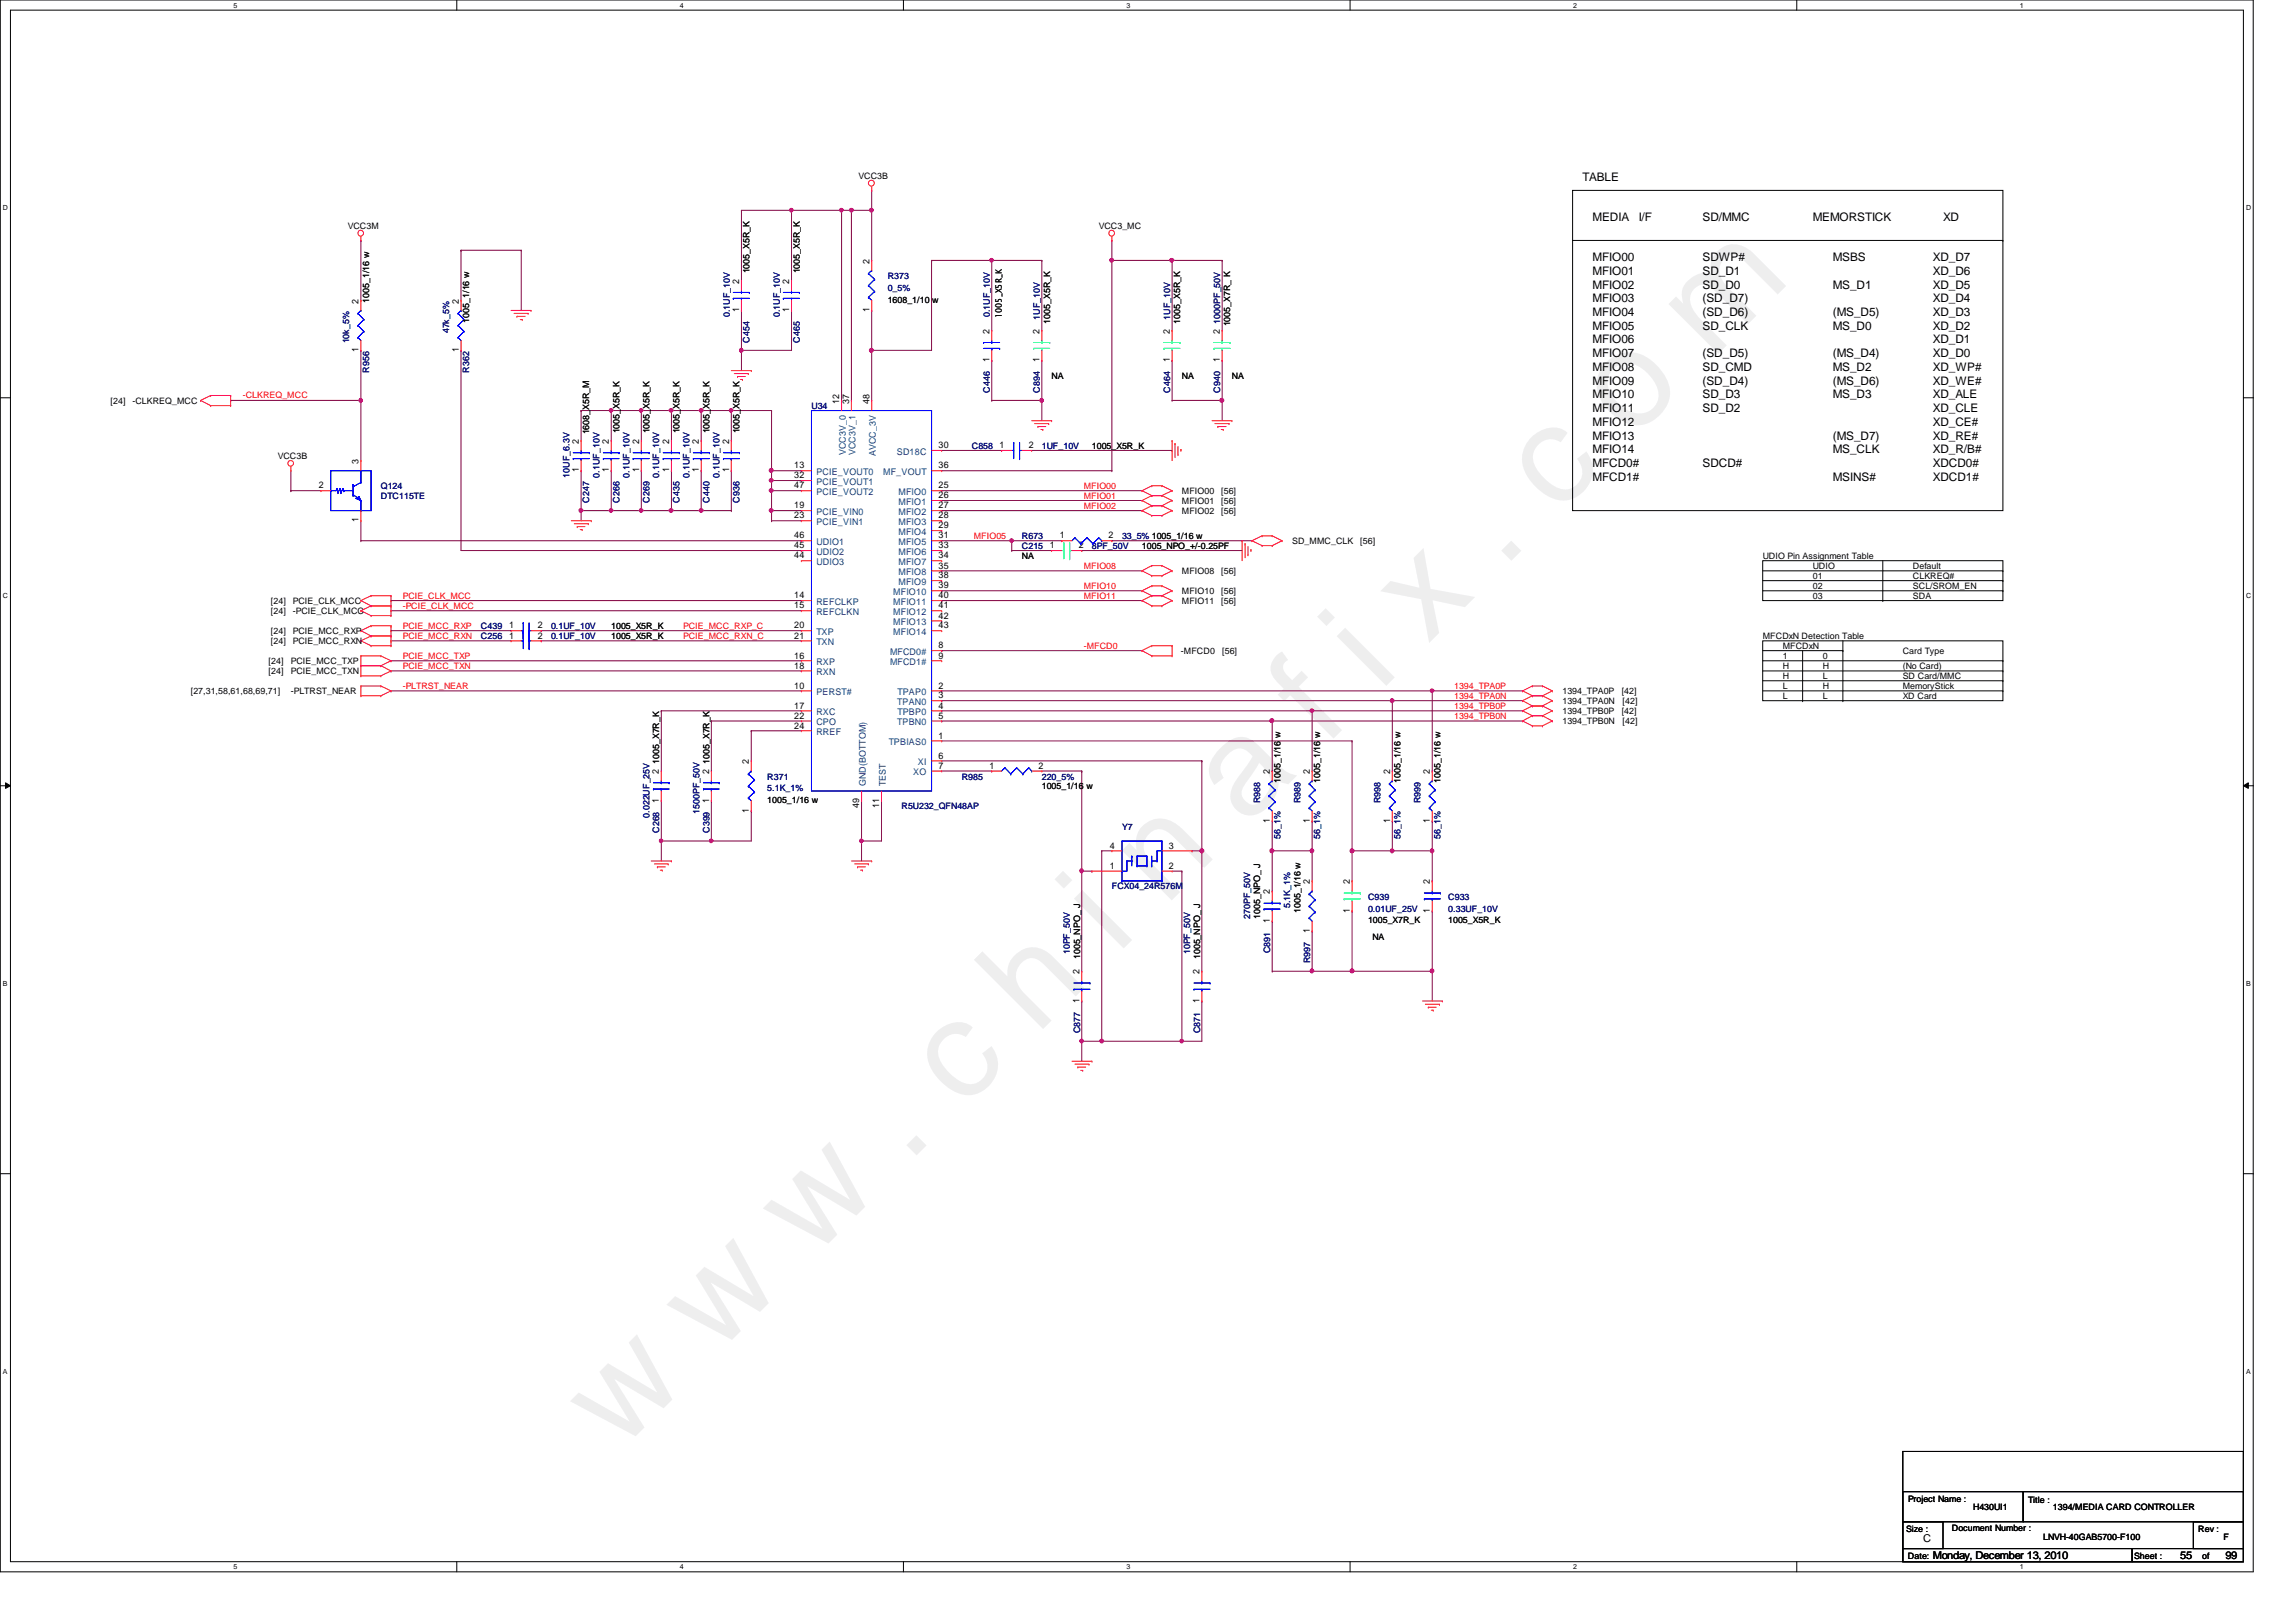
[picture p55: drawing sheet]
<svg xmlns="http://www.w3.org/2000/svg" width="297mm" height="210mm" viewBox="0 0 297 210" stroke-linecap="round" stroke-linejoin="round" font-family="sans-serif">
<defs><g id="words">
<text font-size="17.6" fill="#f0f" x="80.1" y="188" transform="rotate(-45 80.1 188)">w w w . c h i n a f i x . c o m</text>
<g font-size="1.5">
<text x="204.7" y="23.5">TABLE</text>
<text x="206" y="28.6">MEDIA</text>
<text x="212" y="28.6">I/F</text>
<text x="220.3" y="28.6">SD/MMC</text>
<text x="234.5" y="28.6">MEMORSTICK</text>
<text x="251.4" y="28.6">XD</text>
<text x="206" y="33.8">MFIO00</text>
<text x="206" y="35.6">MFIO01</text>
<text x="220.3" y="33.8">SDWP#</text>
<text x="220.3" y="35.6">SD_D1</text>
<text x="237.1" y="33.8">MSBS</text>
<text x="250.1" y="33.8">XD_D7</text>
<text x="250.1" y="35.6">XD_D6</text>
<text x="206" y="37.3">MFIO02</text>
<text x="206" y="39.1">MFIO03</text>
<text x="206" y="40.9">MFIO04</text>
<text x="220.3" y="37.3">SD_D0</text>
<text x="220.3" y="39.1">(SD_D7)</text>
<text x="220.3" y="40.9">(SD_D6)</text>
<text x="237.1" y="37.3">MS_D1</text>
<text x="237.1" y="40.9">(MS_D5)</text>
<text x="250.1" y="37.3">XD_D5</text>
<text x="250.1" y="39.1">XD_D4</text>
<text x="250.1" y="40.9">XD_D3</text>
<text x="206" y="42.7">MFIO05</text>
<text x="206" y="44.4">MFIO06</text>
<text x="206" y="46.2">MFIO07</text>
<text x="220.3" y="42.7">SD_CLK</text>
<text x="220.3" y="46.2">(SD_D5)</text>
<text x="237.1" y="42.7">MS_D0</text>
<text x="237.1" y="46.2">(MS_D4)</text>
<text x="250.1" y="42.7">XD_D2</text>
<text x="250.1" y="44.4">XD_D1</text>
<text x="250.1" y="46.2">XD_D0</text>
<text x="206" y="48">MFIO08</text>
<text x="206" y="49.8">MFIO09</text>
<text x="206" y="51.6">MFIO10</text>
<text x="206" y="53.3">MFIO11</text>
<text x="220.3" y="48">SD_CMD</text>
<text x="220.3" y="49.8">(SD_D4)</text>
<text x="220.3" y="51.6">SD_D3</text>
<text x="220.3" y="53.3">SD_D2</text>
<text x="237.1" y="48">MS_D2</text>
<text x="237.1" y="49.8">(MS_D6)</text>
<text x="237.1" y="51.6">MS_D3</text>
<text x="250.1" y="48">XD_WP#</text>
<text x="250.1" y="49.8">XD_WE#</text>
<text x="250.1" y="51.6">XD_ALE</text>
<text x="250.1" y="53.3">XD_CLE</text>
<text x="206" y="55.1">MFIO12</text>
<text x="206" y="56.9">MFIO13</text>
<text x="206" y="58.7">MFIO14</text>
<text x="237.1" y="56.9">(MS_D7)</text>
<text x="237.1" y="58.7">MS_CLK</text>
<text x="250.1" y="55.1">XD_CE#</text>
<text x="250.1" y="56.9">XD_RE#</text>
<text x="250.1" y="58.7">XD_R/B#</text>
<text x="206" y="60.5">MFCD0#</text>
<text x="206" y="62.2">MFCD1#</text>
<text x="220.3" y="60.5">SDCD#</text>
<text x="237.1" y="62.2">MSINS#</text>
<text x="250.1" y="60.5">XDCD0#</text>
<text x="250.1" y="62.2">XDCD1#</text>
</g>
<g font-size="1.4">
<text x="248.8" y="199.5">C</text>
<text x="250.1" y="201.7">Monday, December 13, 2010</text>
<text x="282.1" y="201.7">55</text>
<text x="287.9" y="201.7">99</text>
</g>
<g font-size="1.2">
<text x="112.5" y="34.1" transform="rotate(-90 112.5 34.1)">2</text>
<text x="46.4" y="39.3" transform="rotate(-90 46.4 39.3)">2</text>
<text x="59.3" y="39.3" transform="rotate(-90 59.3 39.3)">2</text>
<text x="95.6" y="40.4" transform="rotate(-90 95.6 40.4)">1</text>
<text x="95.6" y="36.7" transform="rotate(-90 95.6 36.7)">2</text>
<text x="102.1" y="40.4" transform="rotate(-90 102.1 40.4)">1</text>
<text x="102.1" y="36.7" transform="rotate(-90 102.1 36.7)">2</text>
<text x="112.5" y="40.4" transform="rotate(-90 112.5 40.4)">1</text>
<text x="46.4" y="45.6" transform="rotate(-90 46.4 45.6)">1</text>
<text x="59.3" y="45.6" transform="rotate(-90 59.3 45.6)">1</text>
<text x="128" y="46.9" transform="rotate(-90 128 46.9)">1</text>
<text x="128" y="43.2" transform="rotate(-90 128 43.2)">2</text>
<text x="134.5" y="46.9" transform="rotate(-90 134.5 46.9)">1</text>
<text x="134.5" y="43.2" transform="rotate(-90 134.5 43.2)">2</text>
<text x="151.3" y="46.9" transform="rotate(-90 151.3 46.9)">1</text>
<text x="151.3" y="43.2" transform="rotate(-90 151.3 43.2)">2</text>
<text x="157.8" y="46.9" transform="rotate(-90 157.8 46.9)">1</text>
<text x="157.8" y="43.2" transform="rotate(-90 157.8 43.2)">2</text>
<text x="108.6" y="52.2" transform="rotate(-90 108.6 52.2)">12</text>
<text x="109.9" y="52.2" transform="rotate(-90 109.9 52.2)">37</text>
<text x="112.5" y="52.2" transform="rotate(-90 112.5 52.2)">48</text>
<text x="74.9" y="57.4" transform="rotate(-90 74.9 57.4)">2</text>
<text x="78.8" y="57.4" transform="rotate(-90 78.8 57.4)">2</text>
<text x="82.7" y="57.4" transform="rotate(-90 82.7 57.4)">2</text>
<text x="86.6" y="57.4" transform="rotate(-90 86.6 57.4)">2</text>
<text x="90.4" y="57.4" transform="rotate(-90 90.4 57.4)">2</text>
<text x="94.3" y="57.4" transform="rotate(-90 94.3 57.4)">2</text>
<text x="121.4" y="58">30</text>
<text x="129.3" y="58">1</text>
<text x="133.1" y="58">2</text>
<text x="41.2" y="63.2">2</text>
<text x="46.4" y="60" transform="rotate(-90 46.4 60)">3</text>
<text x="74.9" y="61.1" transform="rotate(-90 74.9 61.1)">1</text>
<text x="78.8" y="61.1" transform="rotate(-90 78.8 61.1)">1</text>
<text x="82.7" y="61.1" transform="rotate(-90 82.7 61.1)">1</text>
<text x="86.6" y="61.1" transform="rotate(-90 86.6 61.1)">1</text>
<text x="90.4" y="61.1" transform="rotate(-90 90.4 61.1)">1</text>
<text x="94.3" y="61.1" transform="rotate(-90 94.3 61.1)">1</text>
<text x="102.7" y="60.6">13</text>
<text x="102.7" y="61.9">32</text>
<text x="102.7" y="65.8">19</text>
<text x="102.7" y="63.2">47</text>
<text x="121.4" y="63.2">25</text>
<text x="121.4" y="64.5">26</text>
<text x="121.4" y="65.8">27</text>
<text x="121.4" y="60.6">36</text>
<text x="46.4" y="67.6" transform="rotate(-90 46.4 67.6)">1</text>
<text x="102.7" y="71">45</text>
<text x="102.7" y="69.7">46</text>
<text x="102.7" y="67.1">23</text>
<text x="121.4" y="67.1">28</text>
<text x="121.4" y="68.4">29</text>
<text x="121.4" y="69.7">31</text>
<text x="121.4" y="71">33</text>
<text x="135.8" y="71">1</text>
<text x="137.1" y="69.7">1</text>
<text x="139.6" y="71">2</text>
<text x="143.4" y="69.7">2</text>
<text x="102.7" y="72.3">44</text>
<text x="102.7" y="77.4">14</text>
<text x="121.4" y="72.3">34</text>
<text x="121.4" y="73.6">35</text>
<text x="121.4" y="74.8">38</text>
<text x="121.4" y="76.2">39</text>
<text x="121.4" y="77.4">40</text>
<text x="65.9" y="81.3">1</text>
<text x="65.9" y="82.6">1</text>
<text x="69.6" y="81.3">2</text>
<text x="69.6" y="82.6">2</text>
<text x="102.7" y="78.7">15</text>
<text x="102.7" y="81.3">20</text>
<text x="102.7" y="82.6">21</text>
<text x="121.4" y="78.7">41</text>
<text x="121.4" y="80.1">42</text>
<text x="121.4" y="81.3">43</text>
<text x="121.4" y="83.9">8</text>
<text x="102.7" y="85.2">16</text>
<text x="102.7" y="86.5">18</text>
<text x="102.7" y="89.1">10</text>
<text x="121.4" y="85.2">9</text>
<text x="121.4" y="89.1">2</text>
<text x="102.7" y="91.7">17</text>
<text x="102.7" y="93">22</text>
<text x="102.7" y="94.3">24</text>
<text x="121.4" y="90.4">3</text>
<text x="121.4" y="91.7">4</text>
<text x="121.4" y="93">5</text>
<text x="121.4" y="95.6">1</text>
<text x="85.3" y="100.2" transform="rotate(-90 85.3 100.2)">2</text>
<text x="91.7" y="100.2" transform="rotate(-90 91.7 100.2)">2</text>
<text x="96.9" y="98.9" transform="rotate(-90 96.9 98.9)">2</text>
<text x="121.4" y="98.2">6</text>
<text x="121.4" y="99.5">7</text>
<text x="128" y="99.5">1</text>
<text x="134.4" y="99.5">2</text>
<text x="164.3" y="100.2" transform="rotate(-90 164.3 100.2)">2</text>
<text x="169.5" y="100.2" transform="rotate(-90 169.5 100.2)">2</text>
<text x="179.8" y="100.2" transform="rotate(-90 179.8 100.2)">2</text>
<text x="185" y="100.2" transform="rotate(-90 185 100.2)">2</text>
<text x="85.3" y="103.9" transform="rotate(-90 85.3 103.9)">1</text>
<text x="91.7" y="103.9" transform="rotate(-90 91.7 103.9)">1</text>
<text x="96.9" y="105.2" transform="rotate(-90 96.9 105.2)">1</text>
<text x="111.2" y="104.5" transform="rotate(-90 111.2 104.5)">49</text>
<text x="113.7" y="104.5" transform="rotate(-90 113.7 104.5)">11</text>
<text x="164.3" y="106.5" transform="rotate(-90 164.3 106.5)">1</text>
<text x="169.5" y="106.5" transform="rotate(-90 169.5 106.5)">1</text>
<text x="179.8" y="106.5" transform="rotate(-90 179.8 106.5)">1</text>
<text x="185" y="106.5" transform="rotate(-90 185 106.5)">1</text>
<text x="143.6" y="109.8">4</text>
<text x="143.6" y="112.4">1</text>
<text x="151.2" y="109.8">3</text>
<text x="151.2" y="112.4">2</text>
<text x="164.3" y="119.4" transform="rotate(-90 164.3 119.4)">1</text>
<text x="164.3" y="115.7" transform="rotate(-90 164.3 115.7)">2</text>
<text x="169.5" y="114.4" transform="rotate(-90 169.5 114.4)">2</text>
<text x="174.6" y="118.1" transform="rotate(-90 174.6 118.1)">1</text>
<text x="174.6" y="114.4" transform="rotate(-90 174.6 114.4)">2</text>
<text x="185" y="118.1" transform="rotate(-90 185 118.1)">1</text>
<text x="185" y="114.4" transform="rotate(-90 185 114.4)">2</text>
<text x="169.5" y="120.7" transform="rotate(-90 169.5 120.7)">1</text>
<text x="139.7" y="129.8" transform="rotate(-90 139.7 129.8)">1</text>
<text x="139.7" y="126.1" transform="rotate(-90 139.7 126.1)">2</text>
<text x="155.2" y="129.8" transform="rotate(-90 155.2 129.8)">1</text>
<text x="155.2" y="126.1" transform="rotate(-90 155.2 126.1)">2</text>
</g>
<g font-size="1.2" fill="#004080">
<text x="109.4" y="58.9" transform="rotate(-90 109.4 58.9)">VCC3V_0</text>
<text x="110.7" y="58.9" transform="rotate(-90 110.7 58.9)">VCC3V_1</text>
<text x="113.3" y="59" transform="rotate(-90 113.3 59)">AVCC_3V</text>
<text x="116" y="58.8">SD18C</text>
<text x="105.6" y="61.5">PCIE_VOUT0</text>
<text x="105.6" y="62.7">PCIE_VOUT1</text>
<text x="105.6" y="64.1">PCIE_VOUT2</text>
<text x="114.3" y="61.5">MF_VOUT</text>
<text x="116.2" y="64.1">MFIO0</text>
<text x="116.2" y="65.3">MFIO1</text>
<text x="105.6" y="71.8">UDIO2</text>
<text x="105.6" y="70.5">UDIO1</text>
<text x="105.6" y="66.6">PCIE_VIN0</text>
<text x="105.6" y="67.9">PCIE_VIN1</text>
<text x="116.2" y="66.6">MFIO2</text>
<text x="116.2" y="67.9">MFIO3</text>
<text x="116.2" y="69.2">MFIO4</text>
<text x="116.2" y="70.5">MFIO5</text>
<text x="116.2" y="71.8">MFIO6</text>
<text x="105.6" y="73.1">UDIO3</text>
<text x="115.6" y="77">MFIO10</text>
<text x="116.2" y="73.1">MFIO7</text>
<text x="116.2" y="74.4">MFIO8</text>
<text x="116.2" y="75.7">MFIO9</text>
<text x="105.6" y="78.3">REFCLKP</text>
<text x="105.6" y="79.6">REFCLKN</text>
<text x="105.6" y="82.2">TXP</text>
<text x="105.6" y="83.5">TXN</text>
<text x="115.6" y="78.3">MFIO11</text>
<text x="115.6" y="79.6">MFIO12</text>
<text x="115.6" y="80.9">MFIO13</text>
<text x="115.6" y="82.2">MFIO14</text>
<text x="105.6" y="86.1">RXP</text>
<text x="105.6" y="87.4">RXN</text>
<text x="105.6" y="90">PERST#</text>
<text x="115.1" y="84.8">MFCD0#</text>
<text x="115.1" y="86.1">MFCD1#</text>
<text x="116.1" y="90">TPAP0</text>
<text x="105.6" y="92.5">RXC</text>
<text x="105.6" y="93.9">CPO</text>
<text x="105.6" y="95.1">RREF</text>
<text x="116.1" y="91.2">TPAN0</text>
<text x="116.1" y="93.9">TPBN0</text>
<text x="116.1" y="92.5">TPBP0</text>
<text x="112" y="101.7" transform="rotate(-90 112 101.7)">GND(BOTTOM)</text>
<text x="114.6" y="101.7" transform="rotate(-90 114.6 101.7)">TEST</text>
<text x="115" y="96.4">TPBIAS0</text>
<text x="118.1" y="100.3">XO</text>
<text x="118.7" y="99">XI</text>
</g>
<g font-size="1.1">
<text x="111.1" y="23.2">VCC3B</text>
<text x="45" y="29.6">VCC3M</text>
<text x="142.2" y="29.6">VCC3_MC</text>
<text x="97" y="35.4" transform="rotate(-90 97 35.4)">1005_X5R_K</text>
<text x="103.5" y="35.4" transform="rotate(-90 103.5 35.4)">1005_X5R_K</text>
<text x="47.7" y="39.2" transform="rotate(-90 47.7 39.2)">1005_1/16 w</text>
<text x="60.7" y="41.7" transform="rotate(-90 60.7 41.7)">1005_1/16 w</text>
<text x="114.8" y="39.2">1608_1/10 w</text>
<text x="129.6" y="41.2" transform="rotate(-90 129.6 41.2)">1005_X5R_K</text>
<text x="135.8" y="41.9" transform="rotate(-90 135.8 41.9)">1005_X5R_K</text>
<text x="152.7" y="41.9" transform="rotate(-90 152.7 41.9)">1005_X5R_K</text>
<text x="159.2" y="42.2" transform="rotate(-90 159.2 42.2)">1005_X7R_ K</text>
<text x="14.3" y="52.3">[24]</text>
<text x="17.1" y="52.3">-CLKREQ_MCC</text>
<text x="136.1" y="49.1">NA</text>
<text x="152.9" y="49.1">NA</text>
<text x="159.4" y="49.1">NA</text>
<text x="35.9" y="59.4">VCC3B</text>
<text x="76.2" y="56.2" transform="rotate(-90 76.2 56.2)">1608_X5R_M</text>
<text x="80.1" y="56.1" transform="rotate(-90 80.1 56.1)">1005_X5R_K</text>
<text x="84" y="56.1" transform="rotate(-90 84 56.1)">1005_X5R_K</text>
<text x="87.9" y="56.1" transform="rotate(-90 87.9 56.1)">1005_X5R_K</text>
<text x="91.8" y="56.1" transform="rotate(-90 91.8 56.1)">1005_X5R_K</text>
<text x="95.7" y="56.1" transform="rotate(-90 95.7 56.1)">1005_X5R_K</text>
<text x="141.3" y="58.1">1005_X5R_K</text>
<text x="152.9" y="64">MFIO00</text>
<text x="152.9" y="65.2">MFIO01</text>
<text x="158" y="64">[56]</text>
<text x="158" y="65.2">[56]</text>
<text x="147.7" y="71.1">1005_NPO_+/-0.25PF</text>
<text x="152.9" y="66.5">MFIO02</text>
<text x="158" y="66.5">[56]</text>
<text x="167.2" y="70.4">SD_MMC_CLK</text>
<text x="176" y="70.4">[56]</text>
<text x="132.2" y="72.3">NA</text>
<text x="152.9" y="74.3">MFIO08</text>
<text x="152.9" y="76.9">MFIO10</text>
<text x="158" y="74.3">[56]</text>
<text x="158" y="76.9">[56]</text>
<text x="228" y="72.3">UDIO Pin Assignment Table</text>
<text x="234.5" y="73.7">UDIO</text>
<text x="234.5" y="75">01</text>
<text x="234.5" y="76.2">02</text>
<text x="234.5" y="77.6">03</text>
<text x="247.5" y="76.2">SCL/SROM_EN</text>
<text x="247.5" y="77.6">SDA</text>
<text x="247.5" y="75">CLKREQ#</text>
<text x="247.5" y="73.7">Default</text>
<text x="35" y="82.1">[24]</text>
<text x="35" y="83.4">[24]</text>
<text x="35" y="78.2">[24]</text>
<text x="35" y="79.5">[24]</text>
<text x="37.9" y="82.1">PCIE_MCC_RXP</text>
<text x="37.9" y="83.4">PCIE_MCC_RXN</text>
<text x="37.9" y="78.2">PCIE_CLK_MCC</text>
<text x="37.9" y="79.5">-PCIE_CLK_MCC</text>
<text x="79.1" y="81.4">1005_X5R_K</text>
<text x="79.1" y="82.7">1005_X5R_K</text>
<text x="152.9" y="78.2">MFIO11</text>
<text x="158" y="78.2">[56]</text>
<text x="228" y="82.7">MFCDxN Detection Table</text>
<text x="24.7" y="89.9">[27,31,58,61,68,69,71]</text>
<text x="34.8" y="86">[24]</text>
<text x="34.8" y="87.2">[24]</text>
<text x="37.6" y="89.9">-PLTRST_NEAR</text>
<text x="37.6" y="86">PCIE_MCC_TXP</text>
<text x="37.6" y="87.2">PCIE_MCC_TXN</text>
<text x="152.8" y="84.7">-MFCD0</text>
<text x="158.1" y="84.7">[56]</text>
<text x="202.1" y="89.9">1394_TPA0P</text>
<text x="209.8" y="89.9">[42]</text>
<text x="230.6" y="84">MFCDxN</text>
<text x="230.6" y="85.3">1</text>
<text x="230.6" y="86.6">H</text>
<text x="230.6" y="87.9">H</text>
<text x="230.6" y="89.2">L</text>
<text x="235.8" y="85.3">0</text>
<text x="235.8" y="86.6">H</text>
<text x="235.8" y="89.2">H</text>
<text x="235.8" y="87.9">L</text>
<text x="246.2" y="84.7">Card Type</text>
<text x="246.2" y="86.6">(No Card)</text>
<text x="246.2" y="87.9">SD Card/MMC</text>
<text x="246.2" y="89.2">MemoryStick</text>
<text x="202.1" y="91.1">1394_TPA0N</text>
<text x="202.1" y="92.5">1394_TPB0P</text>
<text x="202.1" y="93.7">1394_TPB0N</text>
<text x="209.8" y="92.5">[42]</text>
<text x="209.9" y="91.1">[42]</text>
<text x="209.9" y="93.7">[42]</text>
<text x="230.6" y="90.5">L</text>
<text x="235.8" y="90.5">L</text>
<text x="246.2" y="90.5">XD Card</text>
<text x="85.3" y="98.8" transform="rotate(-90 85.3 98.8)">1005_X7R_K</text>
<text x="91.8" y="98.8" transform="rotate(-90 91.8 98.8)">1005_X7R_K</text>
<text x="165.6" y="101.3" transform="rotate(-90 165.6 101.3)">1005_1/16 w</text>
<text x="170.8" y="101.3" transform="rotate(-90 170.8 101.3)">1005_1/16 w</text>
<text x="181.2" y="101.3" transform="rotate(-90 181.2 101.3)">1005_1/16 w</text>
<text x="186.3" y="101.3" transform="rotate(-90 186.3 101.3)">1005_1/16 w</text>
<text x="99.3" y="104">1005_1/16 w</text>
<text x="134.8" y="102.2">1005_1/16 w</text>
<text x="163" y="118.9" transform="rotate(-90 163 118.9)">1005_NPO_ J</text>
<text x="168.2" y="118.2" transform="rotate(-90 168.2 118.2)">1005_1/16 w</text>
<text x="177" y="119.5">1005_X7R_K</text>
<text x="187.4" y="119.5">1005_X5R_K</text>
<text x="139.7" y="124.1" transform="rotate(-90 139.7 124.1)">1005_NPO_ J</text>
<text x="155.3" y="124.1" transform="rotate(-90 155.3 124.1)">1005_NPO_ J</text>
<text x="177.5" y="121.6">NA</text>
<text x="246.8" y="194.4">Project Name :</text>
<text x="255.3" y="195.4">H430UI1</text>
<text x="262.4" y="194.5">Title :</text>
<text x="265.6" y="195.4">1394/MEDIA CARD CONTROLLER</text>
<text x="246.6" y="198.3">Size :</text>
<text x="246.8" y="201.8">Date:</text>
<text x="252.5" y="198.2">Document Number :</text>
<text x="264.3" y="199.3">LNVH-40GAB5700-F100</text>
<text x="276.1" y="201.8">Sheet :</text>
<text x="284.4" y="198.3">Rev :</text>
<text x="284.9" y="201.8">of</text>
<text x="287.7" y="199.3">F</text>
</g>
<g font-size="1.1" fill="#000080">
<text x="94.4" y="41.1" transform="rotate(-90 94.4 41.1)">0.1UF_10V</text>
<text x="100.9" y="41.1" transform="rotate(-90 100.9 41.1)">0.1UF_10V</text>
<text x="114.8" y="36.1">R373</text>
<text x="114.8" y="37.6">0_5%</text>
<text x="128.1" y="41.1" transform="rotate(-90 128.1 41.1)">0.1UF_10V</text>
<text x="134.5" y="41.4" transform="rotate(-90 134.5 41.4)">1UF_10V</text>
<text x="151.4" y="41.4" transform="rotate(-90 151.4 41.4)">1UF_10V</text>
<text x="157.9" y="41.9" transform="rotate(-90 157.9 41.9)">1000PF_50V</text>
<text x="45.2" y="44.4" transform="rotate(-90 45.2 44.4)">10k_5%</text>
<text x="58.1" y="43.1" transform="rotate(-90 58.1 43.1)">47k_5%</text>
<text x="97" y="44.3" transform="rotate(-90 97 44.3)">C454</text>
<text x="103.5" y="44.3" transform="rotate(-90 103.5 44.3)">C465</text>
<text x="47.7" y="48.2" transform="rotate(-90 47.7 48.2)">R956</text>
<text x="60.7" y="48.2" transform="rotate(-90 60.7 48.2)">R362</text>
<text x="105" y="52.9">U34</text>
<text x="128.1" y="50.8" transform="rotate(-90 128.1 50.8)">C446</text>
<text x="134.5" y="50.8" transform="rotate(-90 134.5 50.8)">C894</text>
<text x="151.4" y="50.8" transform="rotate(-90 151.4 50.8)">C464</text>
<text x="157.9" y="50.8" transform="rotate(-90 157.9 50.8)">C940</text>
<text x="125.7" y="58.1">C858</text>
<text x="134.8" y="58.1">1UF_10V</text>
<text x="49.3" y="63.3">Q124</text>
<text x="49.3" y="64.6">DTC115TE</text>
<text x="73.7" y="61.8" transform="rotate(-90 73.7 61.8)">10UF_6.3V</text>
<text x="76.2" y="65.1" transform="rotate(-90 76.2 65.1)">C247</text>
<text x="77.6" y="61.8" transform="rotate(-90 77.6 61.8)">0.1UF_10V</text>
<text x="80.1" y="65.1" transform="rotate(-90 80.1 65.1)">C266</text>
<text x="81.4" y="61.8" transform="rotate(-90 81.4 61.8)">0.1UF_10V</text>
<text x="84" y="65.1" transform="rotate(-90 84 65.1)">C269</text>
<text x="85.3" y="61.8" transform="rotate(-90 85.3 61.8)">0.1UF_10V</text>
<text x="87.9" y="65.1" transform="rotate(-90 87.9 65.1)">C435</text>
<text x="89.2" y="61.8" transform="rotate(-90 89.2 61.8)">0.1UF_10V</text>
<text x="91.8" y="65.1" transform="rotate(-90 91.8 65.1)">C440</text>
<text x="93.1" y="61.8" transform="rotate(-90 93.1 61.8)">0.1UF_10V</text>
<text x="95.7" y="65.1" transform="rotate(-90 95.7 65.1)">C936</text>
<text x="132.2" y="71.1">C215</text>
<text x="132.2" y="69.8">R673</text>
<text x="141.3" y="71.1">8PF_50V</text>
<text x="145.2" y="69.8">33_5% 1005_1/16 w</text>
<text x="62.2" y="81.4">C439</text>
<text x="62.2" y="82.7">C256</text>
<text x="71.3" y="81.4">0.1UF_10V</text>
<text x="71.3" y="82.7">0.1UF_10V</text>
<text x="99.3" y="100.9">R371</text>
<text x="124.4" y="100.9">R985</text>
<text x="134.8" y="100.9">220_5%</text>
<text x="84" y="105.8" transform="rotate(-90 84 105.8)">0.022UF_25V</text>
<text x="85.3" y="107.8" transform="rotate(-90 85.3 107.8)">C268</text>
<text x="90.5" y="105.3" transform="rotate(-90 90.5 105.3)">1500PF_50V</text>
<text x="91.8" y="107.8" transform="rotate(-90 91.8 107.8)">C399</text>
<text x="99.3" y="102.4">5.1K_1%</text>
<text x="116.6" y="104.7">R5U232_QFN48AP</text>
<text x="145.2" y="107.4">Y7</text>
<text x="163" y="103.9" transform="rotate(-90 163 103.9)">R988</text>
<text x="168.2" y="103.9" transform="rotate(-90 168.2 103.9)">R989</text>
<text x="178.6" y="103.9" transform="rotate(-90 178.6 103.9)">R998</text>
<text x="183.8" y="103.9" transform="rotate(-90 183.8 103.9)">R999</text>
<text x="165.6" y="108.6" transform="rotate(-90 165.6 108.6)">56_1%</text>
<text x="170.8" y="108.6" transform="rotate(-90 170.8 108.6)">56_1%</text>
<text x="181.2" y="108.6" transform="rotate(-90 181.2 108.6)">56_1%</text>
<text x="186.3" y="108.6" transform="rotate(-90 186.3 108.6)">56_1%</text>
<text x="143.8" y="115.1">FCX04_24R576M</text>
<text x="161.8" y="118.9" transform="rotate(-90 161.8 118.9)">270PF_50V</text>
<text x="166.9" y="117.5" transform="rotate(-90 166.9 117.5)">5.1K_1%</text>
<text x="177" y="116.4">C939</text>
<text x="177" y="118">0.01UF_25V</text>
<text x="187.4" y="116.4">C933</text>
<text x="187.4" y="118">0.33UF_10V</text>
<text x="138.4" y="123.5" transform="rotate(-90 138.4 123.5)">10PF_50V</text>
<text x="154" y="123.5" transform="rotate(-90 154 123.5)">10PF_50V</text>
<text x="164.3" y="123.4" transform="rotate(-90 164.3 123.4)">C891</text>
<text x="169.5" y="124.6" transform="rotate(-90 169.5 124.6)">R997</text>
<text x="139.7" y="133.7" transform="rotate(-90 139.7 133.7)">C877</text>
<text x="155.3" y="133.7" transform="rotate(-90 155.3 133.7)">C871</text>
</g>
<g font-size="1.1" fill="#f00">
<text x="31.4" y="51.6">-CLKREQ_MCC</text>
<text x="140.2" y="63.2">MFIO00</text>
<text x="140.2" y="64.5">MFIO01</text>
<text x="140.2" y="65.8">MFIO02</text>
<text x="126" y="69.7">MFIO05</text>
<text x="52.1" y="77.5">PCIE_CLK_MCC</text>
<text x="140.2" y="73.6">MFIO08</text>
<text x="140.2" y="76.2">MFIO10</text>
<text x="140.2" y="77.5">MFIO11</text>
<text x="52.1" y="81.4">PCIE_MCC_RXP</text>
<text x="52.1" y="82.7">PCIE_MCC_RXN</text>
<text x="52.1" y="78.8">-PCIE_CLK_MCC</text>
<text x="88.4" y="81.4">PCIE_MCC_RXP_C</text>
<text x="88.4" y="82.7">PCIE_MCC_RXN_C</text>
<text x="140.2" y="83.9">-MFCD0</text>
<text x="52.1" y="89.2">-PLTRST_NEAR</text>
<text x="52.1" y="85.3">PCIE_MCC_TXP</text>
<text x="52.1" y="86.6">PCIE_MCC_TXN</text>
<text x="188.1" y="89.2">1394_TPA0P</text>
<text x="188.1" y="90.4">1394_TPA0N</text>
<text x="188.1" y="91.7">1394_TPB0P</text>
<text x="188.1" y="93">1394_TPB0N</text>
</g>
<g font-size=".9">
<text x="30.2" y="1">5</text>
<text x="88" y="1">4</text>
<text x="145.8" y="1">3</text>
<text x="203.5" y="1">2</text>
<text x="261.3" y="1">1</text>
<text x=".4" y="27.2">D</text>
<text x="290.6" y="27.2">D</text>
<text x=".4" y="77.3">C</text>
<text x="290.6" y="77.3">C</text>
<text x=".4" y="127.6">B</text>
<text x="290.6" y="127.6">B</text>
<text x=".4" y="177.8">A</text>
<text x="290.6" y="177.8">A</text>
<text x="30.2" y="203.1">5</text>
<text x="88" y="203.1">4</text>
<text x="145.8" y="203.1">3</text>
<text x="203.5" y="203.1">2</text>
<text x="261.3" y="203.1">1</text>
</g>
</g></defs>
<path d="M0 0h291.5v203.4h-291.5zM1.4 1.3h288.8v200.8h-288.8z" fill="none" stroke="#000" stroke-width=".13"/>
<g fill="#fff">
<path d="M30.2 .2h.5v1h-.5z"/>
<path d="M30.2 202.3h.5v1h-.5z"/>
</g>
<path d="M59.1 0v1.3M59.1 202.1v1.3" fill="none" stroke="#000" stroke-width=".13"/>
<g fill="#fff">
<path d="M88 .2h.5v1h-.5z"/>
<path d="M88 202.3h.5v1h-.5z"/>
</g>
<path d="M116.9 0v1.3M116.9 202.1v1.3" fill="none" stroke="#000" stroke-width=".13"/>
<g fill="#fff">
<path d="M145.8 .2h.5v1h-.5z"/>
<path d="M145.8 202.3h.5v1h-.5z"/>
</g>
<path d="M174.7 0v1.3M174.7 202.1v1.3" fill="none" stroke="#000" stroke-width=".13"/>
<g fill="#fff">
<path d="M203.5 .2h.5v1h-.5z"/>
<path d="M203.5 202.3h.5v1h-.5z"/>
</g>
<path d="M232.4 0v1.3M232.4 202.1v1.3" fill="none" stroke="#000" stroke-width=".13"/>
<g fill="#fff">
<path d="M261.3 .2h.5v1h-.5z"/>
<path d="M261.3 202.3h.5v1h-.5z"/>
<path d="M.4 26.4h.6v1h-.6z"/>
<path d="M290.6 26.4h.6v1h-.6z"/>
<path d="M.4 76.5h.6v1.1h-.6z"/>
<path d="M290.6 76.5h.6v1.1h-.6z"/>
</g>
<path d="M0 51.5h1.4M290.2 51.5h1.3" fill="none" stroke="#000" stroke-width=".13"/>
<g fill="#fff">
<path d="M.4 126.7h.6v1.1h-.6z"/>
<path d="M290.6 126.7h.6v1.1h-.6z"/>
</g>
<path d="M0 101.7h1.4M.7 101.3l.7 .4-.7 .3zM290.2 101.7l.7-.4v.7zM290.2 101.7h1.3" fill="none" stroke="#000" stroke-width=".13"/>
<path d="M.7 101.3l.7 .4-.7 .3zM290.2 101.7l.7-.4v.7z" fill="#000"/>
<g fill="#fff">
<path d="M.4 177h.5v1h-.5z"/>
<path d="M290.6 177h.5v1h-.5z"/>
</g>
<g fill="none" stroke="#000" stroke-width=".13">
<path d="M203.5 24.6h55.6v41.5h-55.6zM203.5 31.1h55.6M259.1 31.1h.1M228 72.6h31.1v5.1h-31.1zM228 73.9h31.1M228 75.1h31.1M228 76.5h31.1M243.6 77.7h.1M243.6 72.6v5.1M259.1 73.9h.1M259.1 75.1h.1M259.1 76.5h.1"/>
<path d="M228 82.9h31.1v7.8h-31.1zM228 85.5h31.1M228 86.8h31.1M228 88.1h31.1M228 89.4h31.1M228 84.2h10.4M238.4 90.7h.1M238.4 84.2h.1M238.4 82.9v7.8M259.1 85.5h.1M259.1 86.8h.1M259.1 88.1h.1"/>
<path d="M259.1 89.4h.1M0 151.9h1.4M290.2 151.9h1.3"/>
</g>
<g fill="none" stroke="#800040" stroke-width=".13">
<path d="M59.6 32.4h.1M59.6 32.4v6.5M46.7 51.8h.1M46.7 51.8v7.8M59.6 45.3h.1M59.6 45.3v25.9h44.1M50.6 77.7h.1M50.6 79h.1M50.6 77.7h53.1M50.6 79h53.1M50.6 89.4h.1M50.6 85.5h.1"/>
<path d="M50.6 86.8h.1M50.6 81.6h.1M50.6 82.9h.1M50.6 89.4h53.1M50.6 85.5h53.1M50.6 86.8h53.1M50.6 81.6h15.5M50.6 82.9h15.5M70 81.6h33.7M70 82.9h33.7M121.8 93.3h75.2M121.8 98.5h33.7"/>
<path d="M121.8 92h48M121.8 90.7h58.3M121.8 95.9h53.1M121.8 89.4h63.5"/>
</g>
<path d="M46.5 51.6h.1l.3 .1-.1 .3-.2 .1-.1-.1z" fill-rule="evenodd" fill="#f0f"/>
<path d="M46.5 51.6h.1l.3 .1-.1 .3-.2 .1-.1-.1z" fill="none" stroke="#f0f" stroke-width=".13"/>
<g fill="none" stroke="#800040" stroke-width=".13">
<path d="M46.7 31.1h.1M46.7 31.1v7.8M59.6 32.4h.1M59.6 32.4h7.8M67.4 32.4h.1M67.4 32.4v7.8M29.8 51.8h.1M46.7 45.3h.1M46.7 45.3v6.5h-16.9M37.6 63.5h.1M37.6 60.9v2.6M37.6 63.5h3.9"/>
<path d="M46.7 70h.1M46.7 67.4v2.6M46.7 70h57"/>
</g>
<g fill="none" stroke="#f00" stroke-width=".13">
<path d="M46.7 31.1h.1M46.7 38.9h.1M46.7 30.6v.5M46.7 38.9v1.3M59.6 38.9h.1M59.6 38.9v1.3M112.8 24.1v.5M25.9 51.8h.1M25.9 51.8l1.4 .7M27.3 51.2h.1M27.3 52.5h.1M27.3 51.2l-1.4 .6"/>
<path d="M27.3 51.2h2.5M27.3 52.5h2.5M29.8 51.2h.1M29.8 52.5h.1M29.8 51.2v1.3M46.7 59.6h.1M46.7 45.3h.1M46.7 44.1v1.2M46.7 59.6v1.3M59.6 45.3h.1M59.6 44.1v1.2M66.1 40.2h2.6"/>
<path d="M66.5 40.6h1.8M66.9 40.9h.1M66.9 40.9h1M67.3 41.4h.3M37.6 60.9h.1M37.6 60.4v.5M41.5 63.5h.1M41.5 63.5h1.3M46.7 77.7h.1M46.7 79h.1M46.7 67.4h.1M46.7 66.1v1.3"/>
<path d="M46.7 77.7l1.3 .7M46.7 79l1.3 .7M48 77.1h.1M48 78.4h.1M48 79.7h.1M48 77.1l-1.3 .6M48 77.1h2.6M48 78.4h2.6M48 78.4l-1.3 .6M48 79.7h2.6M50.6 77.1h.1M50.6 78.4h.1"/>
<path d="M50.6 79.7h.1M50.6 77.1v2.6M46.7 88.8h.1M46.7 90h.1M46.7 84.9h.1M46.7 86.1h.1M46.7 87.5h.1M46.7 81.6h.1M46.7 82.9h.1M46.7 88.8h2.6M46.7 84.9v2.6M46.7 88.8v1.2"/>
<path d="M46.7 90h2.6M46.7 84.9h2.6M46.7 86.1h2.6M46.7 87.5h2.6M46.7 81.6l1.3 .7M46.7 82.9l1.3 .7M48 81h.1M48 82.3h.1M48 83.6h.1M48 81l-1.3 .6M48 81h2.6M48 82.3h2.6"/>
<path d="M48 82.3l-1.3 .6M48 83.6h2.6M49.3 88.8h.1M49.3 90h.1M49.3 84.9h.1M49.3 86.1h.1M49.3 87.5h.1M49.3 88.8l1.3 .6M49.3 84.9l1.3 .6M49.3 86.1l1.3 .7M50.6 89.4h.1M50.6 85.5h.1"/>
<path d="M50.6 86.8h.1M50.6 81h.1M50.6 82.3h.1M50.6 83.6h.1M50.6 89.4l-1.3 .6M50.6 85.5l-1.3 .6M50.6 86.8l-1.3 .7M50.6 81v2.6M66.1 81.6h.1M66.1 82.9h.1M66.1 81.6h1.3M66.1 82.9h1.3"/>
<circle cx="46.7" cy="30.2" r=".38"/>
<circle cx="112.7" cy="23.7" r=".38"/>
<circle cx="37.6" cy="60" r=".37"/>
</g>
<path d="M246.2 196.9h5.2v3.5h-5.2zM246.2 193h15.5v3.9h-15.5zM246.2 187.8h44v14.3h-44zM261.7 193h28.5v3.9h-28.5zM283.8 196.9h6.4v3.5h-6.4zM246.2 200.4h29.6v1.7h-29.6zM275.8 200.4h14.4v1.7h-14.4z" fill="none" stroke="#000" stroke-width=".13"/>
<g fill="none" stroke="#00f" stroke-width=".13">
<path d="M46.3 43.7h.1M46.3 42.1h.1M46.3 40.6h.1M46.3 43.7l.4 .4M46.3 42.1l.8 .8M46.3 40.6l.8 .8M46.7 40.2h.1M46.7 40.2l-.4 .4M47.1 42.9h.1M47.1 41.4h.1M47.1 42.9l-.8 .8M47.1 41.4l-.8 .7"/>
<path d="M59.3 43.7h.1M59.3 42.1h.1M59.3 40.6h.1M59.3 43.7l.3 .4M59.3 42.1l.7 .8M59.3 40.6l.7 .8M59.6 40.2h.1M59.6 40.2l-.3 .4M60 42.9h.1M60 41.4h.1M60 42.9l-.7 .8M60 41.4l-.7 .7"/>
<path d="M105 53.1h15.5v49.3h-15.5zM42.8 60.9h5.2v5.2h-5.2zM42.8 63.5h.1M43.6 63.2h.1M43.6 63.2l-.1 .3h-.7M43.6 63.2l.1 .6M43.7 63.8h.1M44 63.2h.1M44 63.2l.1 .6M44 63.2l-.3 .6M44.1 63.8h.1M44.4 63.2h.1"/>
<path d="M44.4 63.2l.1 .3M44.4 63.2l-.3 .6M44.5 63.5h.1M44.5 63.5h1.2M45.7 62.7h.1M45.7 64h.1M45.7 62.7v1.6M45.7 64l1 .8M46.4 64.3h.1M46.4 64.3l.3 .5M46.4 64.3l-.3 .2 .6 .3M46.7 62.4h.1"/>
<path d="M46.7 64.8h.1M46.7 60.9h.1M46.7 66.1h.1M46.7 62.4l-1 .6M46.7 60.9v1.5M46.7 64.8v1.3M67.4 81.6h.3M67.4 82.9h.3"/>
</g>
<path d="M46.5 51.6h.1l.3 .1-.1 .3-.2 .1-.1-.1z" fill-rule="evenodd" fill="#f0f"/>
<path d="M46.5 51.6h.1l.3 .1-.1 .3-.2 .1-.1-.1z" fill="none" stroke="#f0f" stroke-width=".13"/>
<use href="#words"/>
</svg>
